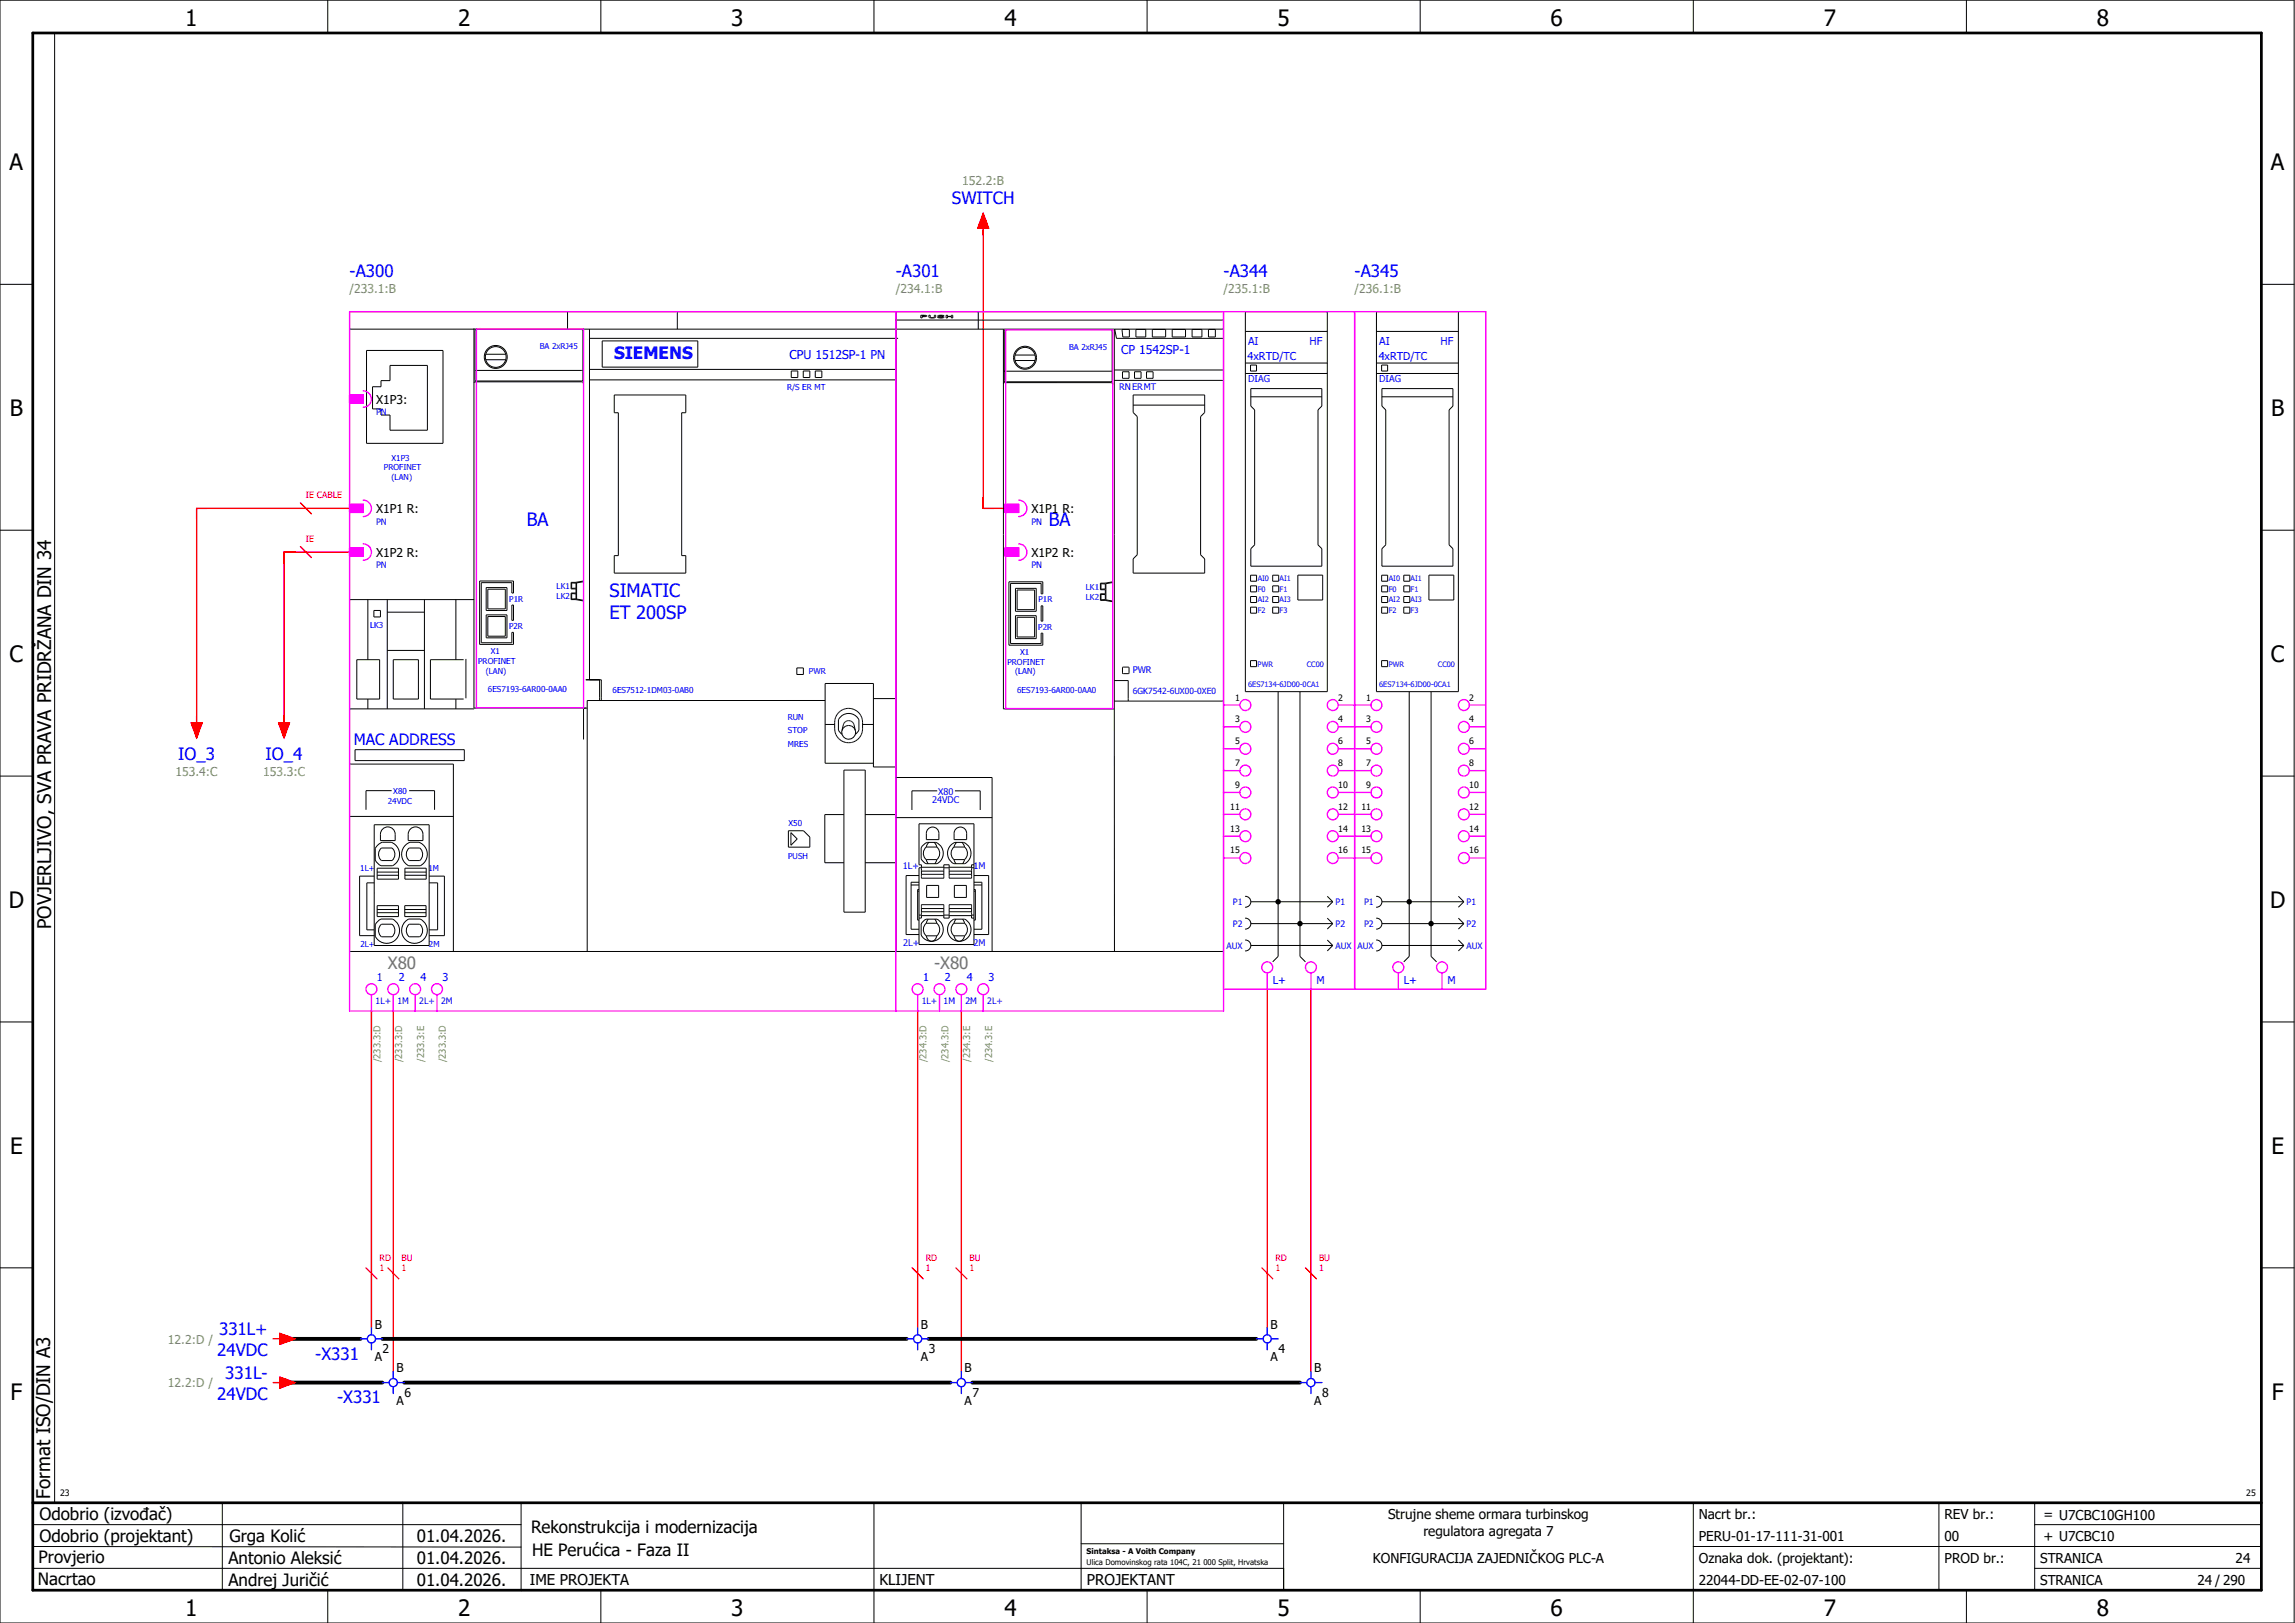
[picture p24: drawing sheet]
<svg xmlns="http://www.w3.org/2000/svg" width="420mm" height="297mm" viewBox="0 0 420 297" stroke-linecap="round" stroke-linejoin="round" font-family="sans-serif">
<defs><g id="words">
<g font-size="4.1">
<text x="33.9" y="4.7">1</text>
<text x="83.9" y="4.7">2</text>
<text x="133.9" y="4.7">3</text>
<text x="183.9" y="4.7">4</text>
<text x="233.9" y="4.7">5</text>
<text x="283.9" y="4.7">6</text>
<text x="333.9" y="4.7">7</text>
<text x="383.9" y="4.7">8</text>
<text x="1.8" y="31.2">A</text>
<text x="415.8" y="31.2">A</text>
<text x="1.8" y="76.2">B</text>
<text x="415.8" y="76.2">B</text>
<text x="1.8" y="121.2">C</text>
<text x="415.8" y="121.2">C</text>
<text x="1.6" y="166.2">D</text>
<text x="415.6" y="166.2">D</text>
<text x="1.8" y="211.2">E</text>
<text x="415.8" y="211.2">E</text>
<text x="1.9" y="256.2">F</text>
<text x="415.9" y="256.2">F</text>
<text x="33.9" y="295.7">1</text>
<text x="83.9" y="295.7">2</text>
<text x="133.9" y="295.7">3</text>
<text x="183.9" y="295.7">4</text>
<text x="233.9" y="295.7">5</text>
<text x="283.9" y="295.7">6</text>
<text x="333.9" y="295.7">7</text>
<text x="383.9" y="295.7">8</text>
</g>
<g font-size="3.4" fill="#00f">
<text x="96.4" y="96.2">BA</text>
<text x="192" y="96.2">BA</text>
<text x="111.6" y="109.3">SIMATIC</text>
<text x="111.6" y="113.3">ET 200SP</text>
</g>
<g font-size="3.4">
<text x="9.4" y="170" transform="rotate(-90 9.4 170)">POVJERLJIVO, SVA PRAVA PRIDRŽANA DIN 34</text>
<text x="9.2" y="274.3" transform="rotate(-90 9.2 274.3)">Format ISO/DIN A3</text>
</g>
<g font-size="3.1" fill="#00f">
<text x="174.3" y="37.4">SWITCH</text>
<text x="64" y="50.7">-A300</text>
<text x="164" y="50.7">-A301</text>
<text x="224" y="50.7">-A344</text>
<text x="248" y="50.7">-A345</text>
<text x="112.4" y="65.8">SIEMENS</text>
<text x="32.6" y="139.1">IO_3</text>
<text x="48.6" y="139.1">IO_4</text>
<text x="40.1" y="244.4">331L+</text>
<text x="39.8" y="248.1">24VDC</text>
<text x="57.7" y="248.8">-X331</text>
<text x="39.8" y="256.1">24VDC</text>
<text x="41.2" y="252.4">331L-</text>
<text x="61.7" y="256.8">-X331</text>
</g>
<g font-size="3.1" fill="#767676">
<text x="71" y="177.3">X80</text>
<text x="171" y="177.3">-X80</text>
</g>
<g font-size="3.1">
<text x="7.2" y="278.1">Odobrio (izvođač)</text>
<text x="97.2" y="280.5">Rekonstrukcija i modernizacija</text>
<text x="7.1" y="286.1">Provjerio</text>
<text x="7.2" y="282.1">Odobrio (projektant)</text>
<text x="41.8" y="286.2">Antonio Aleksić</text>
<text x="42" y="282.3">Grga Kolić</text>
<text x="76.3" y="282.3">01.04.2026.</text>
<text x="76.3" y="286.3">01.04.2026.</text>
<text x="97.4" y="284.8">HE Perućica - Faza II</text>
<text x="6.9" y="290">Nacrtao</text>
<text x="41.8" y="290.3">Andrej Juričić</text>
<text x="76.3" y="290.3">01.04.2026.</text>
</g>
<text font-size="2.9" fill="#00f" x="64.7" y="136.3">MAC ADDRESS</text>
<g font-size="2.7">
<text x="97" y="290.1">IME PROJEKTA</text>
<text x="161" y="290.1">KLIJENT</text>
<text x="199" y="290.1">PROJEKTANT</text>
</g>
<g font-size="2.5">
<text x="254.1" y="278">Strujne sheme ormara turbinskog</text>
<text x="260.6" y="281">regulatora agregata 7</text>
<text x="311" y="278">Nacrt br.:</text>
<text x="356" y="278">REV br.:</text>
<text x="374.1" y="278">= U7CBC10GH100</text>
<text x="251.3" y="286">KONFIGURACIJA ZAJEDNIČKOG PLC-A</text>
<text x="311" y="286">Oznaka dok. (projektant):</text>
<text x="311" y="282">PERU-01-17-111-31-001</text>
<text x="356" y="286">PROD br.:</text>
<text x="356" y="282">00</text>
<text x="373.5" y="286">STRANICA</text>
<text x="374.1" y="282.1">+ U7CBC10</text>
<text x="409.3" y="286">24</text>
<text x="311" y="290">22044-DD-EE-02-07-100</text>
<text x="373.5" y="290">STRANICA</text>
<text x="402.3" y="290">24 / 290</text>
</g>
<g font-size="2.2" fill="#7ca552">
<text x="176.2" y="33.8">152.2:B</text>
<text x="64" y="53.6">/233.1:B</text>
<text x="164" y="53.6">/234.1:B</text>
<text x="224" y="53.6">/235.1:B</text>
<text x="248" y="53.6">/236.1:B</text>
<text x="32.2" y="142">153.4:C</text>
<text x="48.2" y="142">153.3:C</text>
<text x="30.8" y="245.9">12.2:D /</text>
<text x="30.8" y="253.9">12.2:D /</text>
</g>
<g font-size="2.2" fill="#00f">
<text x="144.5" y="65.8">CPU 1512SP-1 PN</text>
<text x="205.3" y="64.8">CP 1542SP-1</text>
</g>
<g font-size="2.2">
<text x="68.8" y="73.9">X1P3:</text>
<text x="68.8" y="93.9">X1P1 R:</text>
<text x="188.8" y="93.9">X1P1 R:</text>
<text x="68.8" y="101.9">X1P2 R:</text>
<text x="188.8" y="101.9">X1P2 R:</text>
<text x="68.6" y="243.2">B</text>
<text x="168.6" y="243.2">B</text>
<text x="232.6" y="243.2">B</text>
<text x="68.6" y="249.2">A</text>
<text x="70.1" y="247.6">2</text>
<text x="72.6" y="251.2">B</text>
<text x="168.6" y="249.2">A</text>
<text x="170.1" y="247.6">3</text>
<text x="176.6" y="251.2">B</text>
<text x="232.6" y="249.2">A</text>
<text x="234.1" y="247.6">4</text>
<text x="240.6" y="251.2">B</text>
<text x="72.6" y="257.2">A</text>
<text x="74.1" y="255.6">6</text>
<text x="176.6" y="257.2">A</text>
<text x="178.1" y="255.6">7</text>
<text x="240.6" y="257.2">A</text>
<text x="242.1" y="255.6">8</text>
</g>
<g font-size="2" fill="#00f">
<text x="228.4" y="65.9">4xRTD/TC</text>
<text x="228.5" y="63.1">AI</text>
<text x="239.7" y="63.1">HF</text>
<text x="252.4" y="65.9">4xRTD/TC</text>
<text x="252.5" y="63.1">AI</text>
<text x="263.7" y="63.1">HF</text>
<text x="69" y="179.6">1</text>
<text x="73" y="179.6">2</text>
<text x="77" y="179.6">4</text>
<text x="81" y="179.6">3</text>
<text x="169" y="179.6">1</text>
<text x="173" y="179.6">2</text>
<text x="177" y="179.6">4</text>
<text x="181" y="179.6">3</text>
<text x="233" y="180">L+</text>
<text x="241" y="180">M</text>
<text x="257" y="180">L+</text>
<text x="265" y="180">M</text>
</g>
<g font-size="1.7" fill="#00f">
<text x="204.9" y="71.4">RNERMT</text>
<text x="228.5" y="69.9">DIAG</text>
<text x="252.5" y="69.9">DIAG</text>
<text x="207.4" y="123.2">PWR</text>
<text x="170.6" y="147">24VDC</text>
<text x="171.7" y="145.5">X80</text>
<text x="165.3" y="159.1">1L+</text>
<text x="178.3" y="159.1">1M</text>
<text x="165.4" y="173.1">2L+</text>
<text x="178.3" y="173.2">2M</text>
</g>
<g font-size="1.7" fill="#7ca552">
<text x="69.6" y="194.4" transform="rotate(-90 69.6 194.4)">/233.3:D</text>
<text x="73.6" y="194.4" transform="rotate(-90 73.6 194.4)">/233.3:D</text>
<text x="77.6" y="194.3" transform="rotate(-90 77.6 194.3)">/233.3:E</text>
<text x="81.6" y="194.4" transform="rotate(-90 81.6 194.4)">/233.3:D</text>
<text x="169.6" y="194.4" transform="rotate(-90 169.6 194.4)">/234.3:D</text>
<text x="173.6" y="194.4" transform="rotate(-90 173.6 194.4)">/234.3:D</text>
<text x="177.6" y="194.3" transform="rotate(-90 177.6 194.3)">/234.3:E</text>
<text x="181.6" y="194.3" transform="rotate(-90 181.6 194.3)">/234.3:E</text>
</g>
<g font-size="1.6" fill="#00f">
<text x="68.8" y="76">PN</text>
<text x="68.8" y="96">PN</text>
<text x="188.8" y="96">PN</text>
<text x="68.8" y="104">PN</text>
<text x="188.8" y="104">PN</text>
<text x="207.4" y="127.1">6GK7542-6UX00-0XE0</text>
<text x="225.7" y="165.7">P1</text>
<text x="244.5" y="165.7">P1</text>
<text x="249.7" y="165.7">P1</text>
<text x="268.5" y="165.7">P1</text>
<text x="224.5" y="173.7">AUX</text>
<text x="225.7" y="169.7">P2</text>
<text x="244.5" y="169.7">P2</text>
<text x="244.5" y="173.7">AUX</text>
<text x="248.5" y="173.7">AUX</text>
<text x="249.7" y="169.7">P2</text>
<text x="268.5" y="169.7">P2</text>
<text x="268.5" y="173.7">AUX</text>
<text x="68.8" y="183.7">1L+</text>
<text x="72.7" y="183.7">1M</text>
<text x="76.7" y="183.7">2L+</text>
<text x="80.8" y="183.7">2M</text>
<text x="168.7" y="183.7">1L+</text>
<text x="172.7" y="183.7">1M</text>
<text x="176.8" y="183.7">2M</text>
<text x="180.7" y="183.7">2L+</text>
</g>
<g font-size="1.6" fill="#f00">
<text x="56" y="91.2">IE CABLE</text>
<text x="56" y="99.2">IE</text>
<text x="69.5" y="232.7">1</text>
<text x="69.5" y="230.8">RD</text>
<text x="73.5" y="232.7">1</text>
<text x="73.5" y="230.8">BU</text>
<text x="169.5" y="232.7">1</text>
<text x="169.5" y="230.8">RD</text>
<text x="177.5" y="232.7">1</text>
<text x="177.5" y="230.8">BU</text>
<text x="233.5" y="232.7">1</text>
<text x="233.5" y="230.8">RD</text>
<text x="241.5" y="232.7">1</text>
<text x="241.5" y="230.8">BU</text>
</g>
<g font-size="1.6">
<text x="226.1" y="128.2">1</text>
<text x="245" y="128.2">2</text>
<text x="250.1" y="128.2">1</text>
<text x="269" y="128.2">2</text>
<text x="226.1" y="132.2">3</text>
<text x="226.1" y="136.2">5</text>
<text x="245" y="132.2">4</text>
<text x="245" y="136.2">6</text>
<text x="250.1" y="132.2">3</text>
<text x="250.1" y="136.2">5</text>
<text x="269" y="132.2">4</text>
<text x="269" y="136.2">6</text>
<text x="226.1" y="140.2">7</text>
<text x="245" y="140.2">8</text>
<text x="250.1" y="140.2">7</text>
<text x="269" y="140.2">8</text>
<text x="225.2" y="148.2">11</text>
<text x="226.1" y="144.2">9</text>
<text x="245" y="144.2">10</text>
<text x="245" y="148.2">12</text>
<text x="249.2" y="148.2">11</text>
<text x="250.1" y="144.2">9</text>
<text x="269" y="144.2">10</text>
<text x="269" y="148.2">12</text>
<text x="225.2" y="152.2">13</text>
<text x="245" y="152.2">14</text>
<text x="249.2" y="152.2">13</text>
<text x="269" y="152.2">14</text>
<text x="225.2" y="156.2">15</text>
<text x="245" y="156.2">16</text>
<text x="249.2" y="156.2">15</text>
<text x="269" y="156.2">16</text>
<text x="11" y="273.7">23</text>
<text x="411.2" y="273.7">25</text>
</g>
<g font-size="1.5" fill="#00f">
<text x="98.8" y="63.9">BA 2xRJ45</text>
<text x="195.7" y="64.1">BA 2xRJ45</text>
<text x="144.1" y="71.4">R/S ER MT</text>
<text x="70.3" y="86.1">PROFINET</text>
<text x="71.7" y="84.3">X1P3</text>
<text x="71.7" y="87.9">(LAN)</text>
<text x="101.9" y="107.8">LK1</text>
<text x="198.8" y="108">LK1</text>
<text x="93.2" y="110.1">P1R</text>
<text x="101.9" y="109.6">LK2</text>
<text x="190.1" y="110.2">P1R</text>
<text x="198.8" y="109.8">LK2</text>
<text x="67.8" y="115">LK3</text>
<text x="89.9" y="119.7">X1</text>
<text x="93.2" y="115.2">P2R</text>
<text x="186.8" y="119.8">X1</text>
<text x="190.1" y="115.3">P2R</text>
<text x="87.5" y="121.5">PROFINET</text>
<text x="88.9" y="123.3">(LAN)</text>
<text x="148.1" y="123.4">PWR</text>
<text x="184.4" y="121.6">PROFINET</text>
<text x="185.8" y="123.4">(LAN)</text>
<text x="89.3" y="126.7">6ES7193-6AR00-0AA0</text>
<text x="112.2" y="126.8">6ES7512-1DM03-0AB0</text>
<text x="144.2" y="131.7">RUN</text>
<text x="186.2" y="126.9">6ES7193-6AR00-0AA0</text>
<text x="144.2" y="136.6">MRES</text>
<text x="144.3" y="134.2">STOP</text>
<text x="71" y="147.2">24VDC</text>
<text x="72" y="145.2">X80</text>
<text x="144.4" y="151.2">X50</text>
<text x="66" y="159.4">1L+</text>
<text x="78.5" y="159.4">1M</text>
<text x="144.3" y="157.2">PUSH</text>
<text x="66" y="173.3">2L+</text>
<text x="78.5" y="173.3">2M</text>
</g>
<g font-size="1.4" fill="#00f">
<text x="230.3" y="106.3">AI0</text>
<text x="234.3" y="106.3">AI1</text>
<text x="254.3" y="106.3">AI0</text>
<text x="258.3" y="106.3">AI1</text>
<text x="230.3" y="108.3">F0</text>
<text x="230.3" y="110.3">AI2</text>
<text x="230.3" y="112.3">F2</text>
<text x="234.3" y="108.3">F1</text>
<text x="234.3" y="110.3">AI3</text>
<text x="234.3" y="112.3">F3</text>
<text x="254.3" y="108.3">F0</text>
<text x="254.3" y="110.3">AI2</text>
<text x="254.3" y="112.3">F2</text>
<text x="258.3" y="108.3">F1</text>
<text x="258.3" y="110.3">AI3</text>
<text x="258.3" y="112.3">F3</text>
<text x="228.5" y="125.8">6ES7134-6JD00-0CA1</text>
<text x="230.2" y="122">PWR</text>
<text x="239.2" y="122">CC00</text>
<text x="252.5" y="125.8">6ES7134-6JD00-0CA1</text>
<text x="254.2" y="122">PWR</text>
<text x="263.2" y="122">CC00</text>
</g>
<g font-size="1.4">
<text x="198.9" y="284.4">Sintaksa - A Voith Company</text>
<text x="198.9" y="286.4">Ulica Domovinskog rata 104C, 21 000 Split, Hrvatska</text>
</g>
</g></defs>
<g fill="none" stroke="#000" stroke-width=".18">
<path d="M0 0h420v297h-420zM10 6v269M60 0v6M110 0v6M160 0v6M210 0v6M260 0v6M310 0v6M360 0v6M0 52h6M103.9 57v3.2M124 57v3.2"/>
<path d="M164 57v117.1M164 58.6h60M168.6 57.7l1.1 .1-.2 .1-.7 .1v.2h-.2zM168.8 57.7l.7 .1-.7 .1zM169.7 57.8h.1M170 57.7h.3v.3l.1 .1h.6l.1-.4h.2v.3a1.08 1.08 0 0 1-1.3 0zM170.7 58.1h.1M171.6 58v.1M171.7 57.8v.1M171.7 57.9l.9 .2h-.4l-.6-.1M172 57.8h.1M172 57.8l.8 .2a1.13 1.13 0 0 1-1.2 .1"/>
<path d="M172.6 57.8h-.6M172.6 57.8h.1M172.6 57.8h.2l-.5-.1-.6 .1M173.2 57.7h.3v.2h.7v-.2h.2v.5h-.2v-.3h-.7v.3h-.3zM179.1 57v3.2M224 57h-160v117.1h160M228 57h15v69.6h-15zM252 57h15v69.6h-15zM414 52h6M64 60.2h160M67.1 64.1h14v17h-14zM71.4 66.9h6.8v11.8h-6.8v-2.7h-1.6v-1.2h-1.6v-4h1.6v-1.1h1.6z"/>
<path d="M86.8 60.1v69.5h20.5M86.8 70l.2-.1h19.5l.2 .1 .1 .2M87 67.8h.1M87 67.8h19.7M87.1 67.8h.1M87.1 60.3h.1M87.2 60.3l-.2 .2v9l.2 .2h19.5v-9.2l-.2-.2M87.2 60.1v69.5h20.3M87.9 60h.1M88.9 65.8h3.7M88.9 64.8h3.7M106.5 67.8h.1"/>
<path d="M106.6 67.8h.1M106.7 67.8h.1M106.8 60.2v75.1M107.6 62.2h.1M107.9 60.2v64.2M107.9 69.5h56.1M107.9 67.6h56.1M107.9 61.9h56.5M110.3 62.4h17.5v4.8h-17.5zM112.5 72.3h13.1v3.2h-.8v26.2h.8v3.2h-13.1v-3.2h.7v-26.2h-.7zM144.9 67.9h1.2v1.2h-1.2zM147.1 67.9h1.2v1.2h-1.2z"/>
<path d="M149.3 67.9h1.2v1.2h-1.2zM183.7 60.2v69.5h20.3M183.7 70.2l.2-.2h19.5l.2 .1 .1 .2M183.9 67.9h.1M183.9 67.9h19.6M184 60.5h.1M184 67.9h.1M184.1 60.5l-.2 .2v9l.2 .2 19.4-.1 .1-9.1-.2-.2M185.8 66h3.7M185.8 65h3.7M203.4 67.9h.1M203.5 67.9h.1"/>
<path d="M203.6 67.9h.1M204 69.6h20M204 60.2v69.5M204 67.7h20M204.1 60.2l.3 1.7h19.6M205.4 60.3h1.4v1.4h-1.2zM205.5 68h1.2v1.2h-1.2zM205.5 61.1h.1M207.4 72.3h13.1v3.2l-.7 .7v25.3l.7 .8v2.6h-13.1v-2.6l.8-.8v-25.3l-.8-.7zM207.4 74.1h13.1M207.7 68h1.2v1.2h-1.2zM208 60.3h1.8v1.4h-1.8z"/>
<path d="M209.9 68h1.2v1.2h-1.2zM211 60.3h2.4v1.4h-2.4zM214.6 60.3h2.4v1.4h-2.4zM218.2 60.3h1.8v1.4h-1.8zM221.2 60.3h1.3v1.4h-1.3zM228 68.4h15M228 66.4h15M228 60.7h15M228.9 66.8h1.1v1.1h-1.1zM229 71.1h13v3.2l-.7 .7v24.7l.7 .7v3.2h-13v-3.2l.7-.7v-24.7l-.7-.7zM229 72.6h13M252 68.4h15"/>
<path d="M252 66.4h15M252 60.7h15M252.9 66.8h1.1v1.1h-1.1zM253 71.1h13v3.2l-.7 .7v24.7l.7 .7v3.2h-13v-3.2l.7-.7v-24.7l-.7-.7zM253 72.6h13M0 97h6M414 97h6M64 109.7h22.8M67.3 109.7v11M68.4 111.7h1.2v1.2h-1.2zM70.9 109.7v20M70.9 119h6.8"/>
<path d="M70.9 112h6.8M77.7 109.7v20M83.5 109.7v11M87.8 106.3h6.2v2.2h-.3v-1.9h-5.6v11h5.6v-1.9h.3v2.2h-6.2zM89 107.5h3.8v4.2h-3.8zM89 112.5h3.8v4.2h-3.8zM89.3 107.8h3.2v3.6h-3.2zM89.3 112.8h3.2v3.6h-3.2zM93.7 110.7h.3v2.8h-.3zM104.7 106.7h.8v.9l-.8 .1zM104.7 108.6l.8 .1v.9h-.8zM106.8 106.3l-2.2 .3v1.2h.9v.7h-.9v1.2l2.2 .3"/>
<path d="M106.8 106.5l-1.2 .2v2.9l1.2 .2M184.7 106.5h6.2v2.2h-.3v-1.9h-5.6v11h5.6v-1.9h.3v2.2h-6.2zM185.9 107.7h3.8v4.2h-3.8zM185.9 112.7h3.8v4.2h-3.8zM186.2 108h3.2v3.6h-3.2zM186.2 113h3.2v3.6h-3.2zM190.6 110.9h.3v2.8h-.3zM201.6 106.8l.8 .1v.9h-.8zM201.6 108.8h.8v.9l-.8 .1zM203.7 106.6l-1.2 .2v3l1.2 .2M203.7 106.5l-2.2 .2v1.2h.9v.8h-.9v1.2l2.2 .2M228.9 111.1h1.1v1.1h-1.1z"/>
<path d="M228.9 105.3h1.1v1.1h-1.1zM228.9 107.2h1.1v1.1h-1.1zM228.9 109.2h1.1v1.1h-1.1zM233 111.1h1.1v1.1h-1.1zM233 109.2h1.1v1.1h-1.1zM233 107.2h1.1v1.1h-1.1zM233 105.3h1.1v1.1h-1.1zM237.6 105.3h4.6v4.5h-4.6zM252.9 111.1h1.1v1.1h-1.1zM252.9 105.3h1.1v1.1h-1.1zM252.9 109.2h1.1v1.1h-1.1zM252.9 107.2h1.1v1.1h-1.1z"/>
<path d="M257 111.1h1.1v1.1h-1.1zM257 109.2h1.1v1.1h-1.1zM257 105.3h1.1v1.1h-1.1zM257 107.2h1.1v1.1h-1.1zM261.6 105.3h4.6v4.5h-4.6zM64 139.8h19v34.3M64 129.7h22.8M65 137.2h20v2h-20zM65.3 120.7h4.2v7.2h-4.2zM67.3 127.9v1.8M72 120.7h4.6v7.2h-4.6zM83.5 127.9v1.8"/>
<path d="M84.9 120.7h-6.1v7.2h6.1M85.3 120.6v7.2M107.3 124.4h2.8v3.8M109.8 124.4v3.8M145.9 122.2h1.2v1.2h-1.2zM151.1 132.6h1.7M151.1 128.2h-43.6v45.9M153.5 130.4a2.55 2.55 0 0 1 2.8-.6 2.55 2.55 0 0 1 1.6 2.4v1.2a2.55 2.55 0 0 1-2.5 2.5 2.55 2.55 0 0 1-2.6-2.5l.1-1.7 .3-.9zM154.1 133.7a1.27 1.27 0 0 0 1.3 1.6 1.27 1.27 0 0 0 1.2-1.6M154.1 133.7a1.28 1.28 0 0 1 1.3-.9 1.28 1.28 0 0 1 1.2 .9M154.1 133.7l.3-1.1a1.01 1.01 0 0 1 1-.7 1.01 1.01 0 0 1 .9 .7l.3 1.1M154.2 134.4l-.7-.8v-1.9a2.1 2.1 0 0 1 1.9-1.1 2.1 2.1 0 0 1 1.8 1.1v1.9l-.6 .8"/>
<path d="M157.9 132.6h2M159.9 139.7h-8.8v-14.6h8.8v15.3h4.1M159.9 127.9h4.1M204 124.6h2.5v3.7M204 129.7v44.4M204 128.3h20M204.4 124.6h.1M205.5 122.1h1.2v1.1h-1.2zM228.9 120.9h1.1v1.1h-1.1zM234 126.6v48.4l-1 1M238 126.6v48.4l1 1M252.9 120.9h1.1v1.1h-1.1z"/>
<path d="M258 126.6v48.4l-1 1M262 126.6v48.4l1 1M0 142h6M64 149.4h19M68.5 150.9h10.1v22.1h-10.1zM69 158.9h3.9v2h-3.9zM69 159.6h3.9M69.1 154.7l.9-.6h1.6a2.35 2.35 0 0 1 1.5 2.1 2.35 2.35 0 0 1-1.2 2.2h-2.2l-.8-.7-.2-.3v-2.1zM69.8 155.2l2.1 .1a1.5 1.5 0 0 1-.1 2.2l-2.1-.1a1.5 1.5 0 0 1 .1-2.2zM69.9 151.9a1.35 1.35 0 0 1 1.5-.5 1.35 1.35 0 0 1 .9 1.3v1.1h-2.7v-1.1zM71.7 144.7h-4.7v3.5M74.1 158.9h3.9v2h-3.9z"/>
<path d="M74.1 159.6h3.9M74.2 154.7l.9-.6h1.6a2.35 2.35 0 0 1 1.5 2.1 2.35 2.35 0 0 1-1.3 2.2h-2.1a2.35 2.35 0 0 1-.6-3.7zM74.9 144.7h4.7v3.5M74.9 155.2l2 .1a1.5 1.5 0 0 1-.1 2.2l-2-.1a1.5 1.5 0 0 1 .1-2.2zM75 151.9a1.35 1.35 0 0 1 1.5-.5 1.35 1.35 0 0 1 .9 1.3v1.1h-2.7v-1.1zM144.3 155v-3h2.8l1.2 1.2v1.8h-4M144.8 152.4l1.2 1.1-1.2 1.2zM154.5 140.9h3.9v26h-3.9zM154.5 149.1h-3.5v8.8h3.5M158.4 157.9h5.6M158.4 149.1h5.6M164 142.3h17.6v31.8"/>
<path d="M164 149.6h17.6M168.7 158.7h4.1M168.7 159.4h4.1M169.1 154.6l.7-.4h1.5a2.15 2.15 0 0 1 1.4 1.9 2.15 2.15 0 0 1-1.2 2h-2l-.7-.6-.2-.3v-2zM169.6 155a1.5 1.5 0 0 0 0 2.3M169.6 157.3l.4 .8M169.6 155h1.9M169.6 157.3h1.9M170.1 151.6a1.15 1.15 0 0 1 1.2-.1 1.15 1.15 0 0 1 .6 1v1.2h-2.3v-1.5zM170.1 154.2l-.3 .3-.2 .5M171 154.2l.3 .3 .2 .5M171.5 157.3l-.4 .8"/>
<path d="M171.5 155l.1 .1a1.5 1.5 0 0 1-.1 2.2M171.6 144.7h-4.7v3.5M172.8 158.8h1M173.8 158.7h4.1M173.8 159.4h4.1M173.9 154.8l.9-.6h1.6a2.15 2.15 0 0 1 1.4 1.9 2.15 2.15 0 0 1-1.2 2h-2a2.15 2.15 0 0 1-.7-3.3zM174.7 155a1.5 1.5 0 0 0 0 2.3M174.7 157.3l.3 .8M174.7 155h1.9M174.7 157.3h1.9M174.8 144.7h4.6v3.5M175.1 151.6a1.15 1.15 0 0 1 1.2-.1 1.15 1.15 0 0 1 .7 1v1.2h-2.3v-1.5z"/>
<path d="M175.2 154.2l-.4 .3-.1 .5M176.1 154.2l.3 .3 .2 .5M176.6 157.3l-.4 .8M176.6 155l.1 .1a1.5 1.5 0 0 1-.1 2.2M177.9 158.8h.4M178.3 158.3h-.4v2.4h-4.1v-2.4h-1v2.4h-4.1v-2.4h-.5v-7.5h10.1v22.1h-10.1v-14.1h.5M414 142h6M68.5 160.3h-2.7v10.9h2.7M68.5 161.6h-1.3v8.6h1.3M68.5 163.4h.1M68.7 169.2h.1M68.7 169.2v2.2"/>
<path d="M68.7 171.4h.1M69 165.7h3.9v2.1h-3.9zM69 167h3.9M69 166.5h3.9M69 160.2h3.9M69.7 168.2l-.6 .4-.4 .6M69.7 168.2h2.2M69.7 168.2h.1M69.8 169.1l2.1 .1a1.5 1.5 0 0 1-.1 2.2h-2.1a1.5 1.5 0 0 1 .1-2.3zM71.9 168.2a2.35 2.35 0 0 1 .6 3.8 2.35 2.35 0 0 1-3.8-.6M71.9 168.2h.1M74.1 165.7h3.9v2.1h-3.9z"/>
<path d="M74.1 167h3.9M74.1 166.5h3.9M74.1 160.2h3.9M74.8 168.2a2.35 2.35 0 0 0-.8 3.6 2.35 2.35 0 0 0 3.7 0 2.35 2.35 0 0 0-.8-3.6M74.8 168.2h2.1M74.8 168.2h.1M74.9 169.1l2 .1a1.5 1.5 0 0 1-.1 2.2h-2a1.5 1.5 0 0 1 .1-2.3zM76.9 168.2h.1M78.6 163.4h.1M78.6 160.3h2.8v10.9h-2.8M78.6 161.6h1.5v8.6h-1.5M166.8 162h1.4"/>
<path d="M168 163.1h.2M168.2 168h.5v-2.4h4.1v2.4h1v-2.4h4.1v2.4h.4M168.2 167.5h.5M168.2 162.8h-.2v5.6h.2M168.2 161.5h-1.4v8.6h1.4M168.2 160.2h-2.3v10.8h2.3M168.7 167.6h4.1M168.7 166.9h4.1M168.7 166.3h4.1M168.7 160h4.1M169 168.6l.5-.4h2a2.15 2.15 0 0 1 .6 3.4 2.15 2.15 0 0 1-3.5-.5v-2zM169.6 169a1.5 1.5 0 0 0 0 2.3"/>
<path d="M169.6 171.3a.96 .96 0 0 0 .9 1 .96 .96 0 0 0 1-1M169.6 171.3h1.9M169.6 169h1.9M169.6 162h2.2v2.2h-2.2zM170 168.2l-.4 .8M171.1 168.2l.4 .8M171.5 169l.1 .1a1.5 1.5 0 0 1-.1 2.2M172.8 167.5h1M173.8 167.6h4.1M173.8 166.9h4.1M173.8 166.3h4.1M173.8 160h4.1"/>
<path d="M174.1 168.6l.5-.4h2a2.15 2.15 0 0 1 .8 3.1 2.15 2.15 0 0 1-3.2 .5 2.15 2.15 0 0 1-.1-3.2zM174.7 171.3a.96 .96 0 0 0 .9 1 .96 .96 0 0 0 1-1M174.7 169a1.5 1.5 0 0 0 0 2.3M174.7 171.3h1.9M174.7 169h1.9M174.7 162h2.2v2.2h-2.2zM175 168.2l-.3 .8M176.2 168.2l.4 .8M176.6 169l.1 .1a1.5 1.5 0 0 1-.1 2.2M177.9 167.5h.4M178.3 160.2h2.7v10.8h-2.7M178.3 162.8h.3v5.6h-.3"/>
<path d="M178.3 162h1.5M178.3 161.5h1.5v8.6h-1.5M178.3 163.1h.3M228 164a1 1 0 0 1 1 1 1 1 0 0 1-1 1M228 168a1 1 0 0 1 1 1 1 1 0 0 1-1 1M228 172a1 1 0 0 1 1 1 1 1 0 0 1-1 1M229 165h15M229 169h15M229 173h15M243 168l1 1M243 164l1 1M243 172l1 1"/>
<path d="M244 169l-1 1M244 165l-1 1M244 173l-1 1M252 164a1 1 0 0 1 1 1 1 1 0 0 1-1 1M252 168a1 1 0 0 1 1 1 1 1 0 0 1-1 1M252 172a1 1 0 0 1 1 1 1 1 0 0 1-1 1M253 165h15M253 169h15M253 173h15M267 168l1 1M267 164l1 1M267 172l1 1"/>
<path d="M268 169l-1 1M268 165l-1 1M268 173l-1 1M414 176.3v87.4M0 187h6M414 187h6M0 232h6M414 232h6M6 279h89.4M40.7 275v16M73.7 274.9v16M95.4 275.1v16"/>
<path d="M160 275v22M197.9 275.1v16M310 275v22M355 275v16M372.5 279h41.5M372.5 275v16M414 275h-179v16M6 283l89.4 .1M6 287h229M60 291v6M110 291v6M197.9 282.5h37.1"/>
<path d="M210 291v6M260 291v6M310 283h104M360 291v6M372.5 287h41.5"/>
<circle cx="90.8" cy="65.3" r="1.9"/>
<circle cx="90.8" cy="65.3" r="2.1"/>
<circle cx="187.7" cy="65.5" r="1.9"/>
<circle cx="187.7" cy="65.5" r="2.1"/>
</g>
<path d="M6 6h408v285h-408zM6 275h408" fill="none" stroke="#000" stroke-width=".5"/>
<g fill="none" stroke="#f00" stroke-width=".25">
<path d="M180 39l1 2.8h-2zM180 41.8v51.2h4M55 92l2 2M64 93h-28v40M55 100l2 2M64 101h-12v32M35 132.3h2l-1 2.7zM51 132.3h2l-1 2.7zM68 185v58M72 185v66M168 185v58M176 185v66"/>
<path d="M232 181v62M240 181v70M67 232l2 2M71 232l2 2M167 232l2 2M175 232l2 2M231 232l2 2M239 232l2 2M50 245h1.3M50 253h1.3M51.3 244l2.7 1-2.7 1zM51.3 252l2.7 1-2.7 1z"/>
</g>
<path d="M52 245h14M52 253h18M70 245h96M74 253h100M170 245h60M178 253h60" fill="none" stroke="#000" stroke-width=".7"/>
<g fill="#000">
<circle cx="234" cy="165" r=".5"/>
<circle cx="238" cy="169" r=".5"/>
<circle cx="258" cy="165" r=".5"/>
<circle cx="262" cy="169" r=".5"/>
</g>
<g fill="none" stroke="#f0f" stroke-width=".25">
<path d="M164 57v128M224 57v128h-160v-128h208v124h-48M248 57v124M64 72.3h2.5v1.5h-2.5M66.5 71.5a1.5 1.5 0 0 1 1.5 1.5 1.5 1.5 0 0 1-1.5 1.5M87.2 60.2h19.6v69.3h-19.6zM184.1 60.4h19.6v69.3h-19.6zM64 92.3h2.5v1.5h-2.5M66.5 91.5a1.5 1.5 0 0 1 1.5 1.5 1.5 1.5 0 0 1-1.5 1.5M66.5 99.5a1.5 1.5 0 0 1 1.5 1.5 1.5 1.5 0 0 1-1.5 1.5M184 92.3h2.5v1.5h-2.5zM186.5 91.5a1.5 1.5 0 0 1 1.5 1.5 1.5 1.5 0 0 1-1.5 1.5"/>
<path d="M186.5 99.5a1.5 1.5 0 0 1 1.5 1.5 1.5 1.5 0 0 1-1.5 1.5M64 100.3h2.5v1.5h-2.5M184 100.3h2.5v1.5h-2.5zM224 129h3M224 133h3M224 137h3M245 129h6M245 133h6M245 137h6M269 129h3M269 133h3M269 137h3"/>
<path d="M224 141h3M224 145h3M224 149h3M224 153h3M224 157h3M245 141h6M245 145h6M245 149h6M245 153h6M245 157h6M269 141h3M269 145h3"/>
<path d="M269 149h3M269 153h3M269 157h3M232 178v3M240 178v3M256 178v3M264 178v3M68 182v3M72 182v3M76 182v3M80 182v3M168 182v3"/>
<path d="M172 182v3M176 182v3M180 182v3"/>
<circle cx="228" cy="133" r="1"/>
<circle cx="228" cy="129" r="1"/>
<circle cx="228" cy="137" r="1"/>
<circle cx="244" cy="133" r="1"/>
<circle cx="244" cy="129" r="1"/>
<circle cx="244" cy="137" r="1"/>
<circle cx="252" cy="133" r="1"/>
<circle cx="252" cy="129" r="1"/>
<circle cx="252" cy="137" r="1"/>
<circle cx="268" cy="133" r="1"/>
<circle cx="268" cy="129" r="1"/>
<circle cx="268" cy="137" r="1"/>
<circle cx="228" cy="153" r="1"/>
<circle cx="228" cy="157" r="1"/>
<circle cx="228" cy="145" r="1"/>
<circle cx="228" cy="141" r="1"/>
<circle cx="228" cy="149" r="1"/>
<circle cx="244" cy="153" r="1"/>
<circle cx="244" cy="157" r="1"/>
<circle cx="244" cy="145" r="1"/>
<circle cx="244" cy="141" r="1"/>
<circle cx="244" cy="149" r="1"/>
<circle cx="252" cy="153" r="1"/>
<circle cx="252" cy="157" r="1"/>
<circle cx="252" cy="145" r="1"/>
<circle cx="252" cy="141" r="1"/>
<circle cx="252" cy="149" r="1"/>
<circle cx="268" cy="153" r="1"/>
<circle cx="268" cy="157" r="1"/>
<circle cx="268" cy="145" r="1"/>
<circle cx="268" cy="141" r="1"/>
<circle cx="268" cy="149" r="1"/>
<circle cx="232" cy="177" r="1"/>
<circle cx="240" cy="177" r="1"/>
<circle cx="256" cy="177" r="1"/>
<circle cx="264" cy="177" r="1"/>
<circle cx="68" cy="181" r="1"/>
<circle cx="72" cy="181" r="1"/>
<circle cx="76" cy="181" r="1"/>
<circle cx="80" cy="181" r="1"/>
<circle cx="168" cy="181" r="1"/>
<circle cx="172" cy="181" r="1"/>
<circle cx="176" cy="181" r="1"/>
<circle cx="180" cy="181" r="1"/>
</g>
<g fill="none" stroke="#00f" stroke-width=".25">
<path d="M66 245h1.3M68 243v1.3M68 245.8v1.2M68.8 245h1.2M70 253h1.3M72 251v1.3M72 253.8v1.2M72.7 253h1.3M166 245h1.3M168 243v1.3M168 245.8v1.2M168.7 245h1.3"/>
<path d="M174 253h1.3M176 251v1.3M176 253.8v1.2M176.8 253h1.2M230 245h1.3M232 243v1.3M232 245.8v1.2M232.8 245h1.2M238 253h1.3M240 251v1.3M240 253.8v1.2M240.8 253h1.2"/>
<circle cx="68" cy="245" r=".75"/>
<circle cx="72" cy="253" r=".75"/>
<circle cx="168" cy="245" r=".75"/>
<circle cx="176" cy="253" r=".75"/>
<circle cx="232" cy="245" r=".75"/>
<circle cx="240" cy="253" r=".75"/>
</g>
<g fill="#f0f" stroke="#f0f" stroke-width=".18">
<path d="M64 72.3h2.5v1.5h-2.5z"/>
<path d="M64 92.3h2.5v1.5h-2.5z"/>
<path d="M64 100.3h2.5v1.5h-2.5z"/>
<path d="M184 92.3h2.5v1.5h-2.5z"/>
<path d="M184 100.3h2.5v1.5h-2.5z"/>
</g>
<g fill="#f00" stroke="#f00" stroke-width=".18">
<path d="M51.3 244l2.7 1-2.7 1z"/>
<path d="M51.3 252l2.7 1-2.7 1z"/>
<path d="M35 132.3h2l-1 2.7z"/>
<path d="M51 132.3h2l-1 2.7z"/>
<path d="M180 39l1 2.8h-2z"/>
</g>
<use href="#words"/>
</svg>
